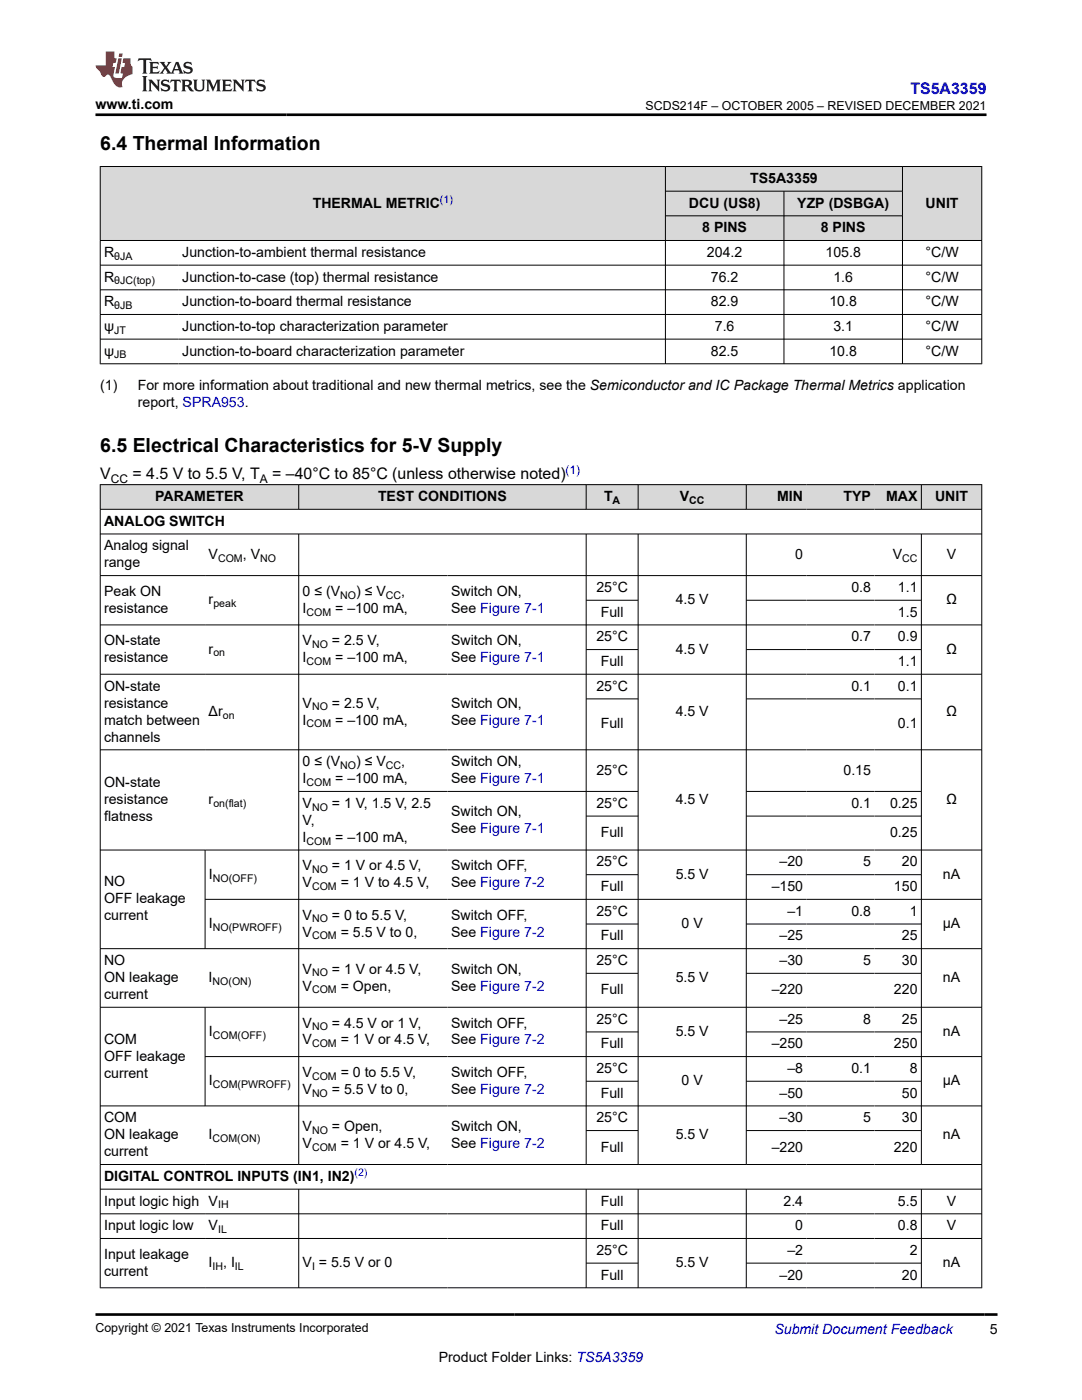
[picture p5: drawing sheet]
<svg xmlns="http://www.w3.org/2000/svg" width="216mm" height="279mm" viewBox="0 0 216 279" stroke-linecap="round" stroke-linejoin="round" font-family="sans-serif">
<defs><g id="words">
<g font-size="3.9">
<text x="20" y="29.9">6.4 Thermal Information</text>
<text x="20" y="90.2">6.5 Electrical Characteristics for 5-V Supply</text>
</g>
<text font-size="3.2" fill="#00f" x="181.7" y="18.7">TS5A3359</text>
<g font-size="3.2">
<text x="20" y="95.7">V</text>
<text x="26.4" y="95.7">= 4.5 V to 5.5 V, T</text>
<text x="54.3" y="95.7">= –40°C to 85°C (unless otherwise noted)</text>
</g>
<g font-size="2.8">
<text x="19" y="21.8">www.ti.com</text>
<text x="62.4" y="41.4">THERMAL METRIC</text>
<text x="137.5" y="41.4">DCU (US8)</text>
<text x="149.7" y="36.5">TS5A3359</text>
<text x="159.1" y="41.4">YZP (DSBGA)</text>
<text x="184.7" y="41.4">UNIT</text>
<text x="140.1" y="46.3">8 PINS</text>
<text x="163.8" y="46.3">8 PINS</text>
<text x="20.8" y="51.3">R</text>
<text x="36.4" y="51.3">Junction-to-ambient thermal resistance</text>
<text x="141.1" y="51.3">204.2</text>
<text x="164.7" y="51.3">105.8</text>
<text x="184.7" y="51.3">°C/W</text>
<text x="20.8" y="56.2">R</text>
<text x="36.4" y="56.2">Junction-to-case (top) thermal resistance</text>
<text x="141.9" y="56.2">76.2</text>
<text x="166.3" y="56.2">1.6</text>
<text x="184.7" y="56.2">°C/W</text>
<text x="20.8" y="61.1">R</text>
<text x="36.4" y="61.1">Junction-to-board thermal resistance</text>
<text x="141.9" y="61.1">82.9</text>
<text x="165.5" y="61.1">10.8</text>
<text x="184.7" y="61.1">°C/W</text>
<text x="20.8" y="66">ψ</text>
<text x="20.8" y="71">ψ</text>
<text x="36.4" y="66">Junction-to-top characterization parameter</text>
<text x="36.4" y="71">Junction-to-board characterization parameter</text>
<text x="141.9" y="71">82.5</text>
<text x="142.6" y="66">7.6</text>
<text x="165.5" y="71">10.8</text>
<text x="166.3" y="66">3.1</text>
<text x="184.7" y="66">°C/W</text>
<text x="184.7" y="71">°C/W</text>
<text x="20" y="77.8">(1)</text>
<text x="27.5" y="77.8">For more information about traditional and new thermal metrics, see the Semiconductor and IC Package Thermal Metrics application</text>
<text x="27.5" y="81.1">report, SPRA953.</text>
<text x="31" y="100">PARAMETER</text>
<text x="75.4" y="100">TEST CONDITIONS</text>
<text x="120.5" y="100">T</text>
<text x="135.7" y="100">V</text>
<text x="155.1" y="100">MIN</text>
<text x="168.3" y="100">TYP</text>
<text x="176.8" y="100">MAX</text>
<text x="186.6" y="100">UNIT</text>
<text x="20.8" y="104.9">ANALOG SWITCH</text>
<text x="20.8" y="109.8">Analog signal</text>
<text x="20.8" y="113.2">range</text>
<text x="41.6" y="111.5">V</text>
<text x="48.5" y="111.5">, V</text>
<text x="158.7" y="111.5">0</text>
<text x="178.1" y="111.5">V</text>
<text x="188.9" y="111.5">V</text>
<text x="20.8" y="118.9">Peak ON</text>
<text x="60.4" y="118.9">0 ≤ (V</text>
<text x="71.1" y="118.9">) ≤ V</text>
<text x="80.1" y="118.9">,</text>
<text x="90" y="118.9">Switch ON,</text>
<text x="119" y="118.1">25°C</text>
<text x="169.9" y="118.1">0.8</text>
<text x="179.2" y="118.1">1.1</text>
<text x="20.8" y="122.3">resistance</text>
<text x="41.6" y="120.6">r</text>
<text x="60.4" y="122.3">I</text>
<text x="66.9" y="122.3">= –100 mA,</text>
<text x="90" y="122.3">See Figure 7-1</text>
<text x="119.9" y="123.1">Full</text>
<text x="134.8" y="120.6">4.5 V</text>
<text x="179.2" y="123.1">1.5</text>
<text x="188.8" y="120.6">Ω</text>
<text x="20.8" y="128.8">ON-state</text>
<text x="41.6" y="130.5">r</text>
<text x="60.4" y="128.8">V</text>
<text x="66.2" y="128.8">= 2.5 V,</text>
<text x="90" y="128.8">Switch ON,</text>
<text x="119" y="128">25°C</text>
<text x="134.8" y="130.5">4.5 V</text>
<text x="169.9" y="128">0.7</text>
<text x="179.2" y="128">0.9</text>
<text x="188.8" y="130.5">Ω</text>
<text x="20.8" y="132.1">resistance</text>
<text x="20.8" y="137.8">ON-state</text>
<text x="60.4" y="132.1">I</text>
<text x="66.9" y="132.1">= –100 mA,</text>
<text x="90" y="132.1">See Figure 7-1</text>
<text x="119" y="137.8">25°C</text>
<text x="119.9" y="132.9">Full</text>
<text x="169.9" y="137.8">0.1</text>
<text x="179.2" y="132.9">1.1</text>
<text x="179.2" y="137.8">0.1</text>
<text x="20.8" y="141.2">resistance</text>
<text x="41.6" y="142.9">Δr</text>
<text x="60.4" y="141.2">V</text>
<text x="66.2" y="141.2">= 2.5 V,</text>
<text x="90" y="141.2">Switch ON,</text>
<text x="134.8" y="142.9">4.5 V</text>
<text x="188.8" y="142.9">Ω</text>
<text x="20.8" y="144.6">match between</text>
<text x="20.8" y="148">channels</text>
<text x="60.4" y="144.6">I</text>
<text x="66.9" y="144.6">= –100 mA,</text>
<text x="90" y="144.6">See Figure 7-1</text>
<text x="119.9" y="145.4">Full</text>
<text x="179.2" y="145.4">0.1</text>
<text x="60.4" y="152.9">0 ≤ (V</text>
<text x="71.1" y="152.9">) ≤ V</text>
<text x="80.1" y="152.9">,</text>
<text x="90" y="152.9">Switch ON,</text>
<text x="119" y="154.6">25°C</text>
<text x="168.3" y="154.6">0.15</text>
<text x="20.8" y="157.1">ON-state</text>
<text x="20.8" y="160.5">resistance</text>
<text x="41.6" y="160.5">r</text>
<text x="60.4" y="156.3">I</text>
<text x="60.4" y="161.2">V</text>
<text x="66.2" y="161.2">= 1 V, 1.5 V, 2.5</text>
<text x="66.9" y="156.3">= –100 mA,</text>
<text x="90" y="156.3">See Figure 7-1</text>
<text x="119" y="161.2">25°C</text>
<text x="134.8" y="160.5">4.5 V</text>
<text x="169.9" y="161.2">0.1</text>
<text x="177.6" y="161.2">0.25</text>
<text x="188.8" y="160.5">Ω</text>
<text x="20.8" y="163.8">flatness</text>
<text x="60.4" y="164.6">V,</text>
<text x="60.4" y="168">I</text>
<text x="66.9" y="168">= –100 mA,</text>
<text x="90" y="162.9">Switch ON,</text>
<text x="90" y="166.3">See Figure 7-1</text>
<text x="119.9" y="167.1">Full</text>
<text x="177.6" y="167.1">0.25</text>
<text x="60.4" y="173.7">V</text>
<text x="66.2" y="173.7">= 1 V or 4.5 V,</text>
<text x="90" y="173.7">Switch OFF,</text>
<text x="119" y="172.9">25°C</text>
<text x="155.5" y="172.9">–20</text>
<text x="172.2" y="172.9">5</text>
<text x="179.9" y="172.9">20</text>
<text x="20.8" y="176.9">NO</text>
<text x="41.7" y="175.4">I</text>
<text x="60.4" y="177.1">V</text>
<text x="68" y="177.1">= 1 V to 4.5 V,</text>
<text x="90" y="177.1">See Figure 7-2</text>
<text x="119.9" y="177.8">Full</text>
<text x="134.8" y="175.4">5.5 V</text>
<text x="154" y="177.8">–150</text>
<text x="178.4" y="177.8">150</text>
<text x="188.1" y="175.4">nA</text>
<text x="20.8" y="180.3">OFF leakage</text>
<text x="20.8" y="183.7">current</text>
<text x="41.7" y="185.2">I</text>
<text x="60.4" y="183.5">V</text>
<text x="66.2" y="183.5">= 0 to 5.5 V,</text>
<text x="90" y="183.5">Switch OFF,</text>
<text x="119" y="182.8">25°C</text>
<text x="136" y="185.2">0 V</text>
<text x="157.1" y="182.8">–1</text>
<text x="169.9" y="182.8">0.8</text>
<text x="181.5" y="182.8">1</text>
<text x="188.1" y="185.2">μA</text>
<text x="60.4" y="186.9">V</text>
<text x="68" y="186.9">= 5.5 V to 0,</text>
<text x="90" y="186.9">See Figure 7-2</text>
<text x="119.9" y="187.7">Full</text>
<text x="155.5" y="187.7">–25</text>
<text x="179.9" y="187.7">25</text>
<text x="20.8" y="192.6">NO</text>
<text x="20.8" y="196">ON leakage</text>
<text x="41.6" y="196">I</text>
<text x="60.4" y="194.3">V</text>
<text x="60.4" y="197.7">V</text>
<text x="66.2" y="194.3">= 1 V or 4.5 V,</text>
<text x="68" y="197.7">= Open,</text>
<text x="90" y="194.3">Switch ON,</text>
<text x="90" y="197.7">See Figure 7-2</text>
<text x="119" y="192.6">25°C</text>
<text x="134.8" y="196">5.5 V</text>
<text x="155.5" y="192.6">–30</text>
<text x="172.2" y="192.6">5</text>
<text x="179.9" y="192.6">30</text>
<text x="188.1" y="196">nA</text>
<text x="20.8" y="199.4">current</text>
<text x="119.9" y="198.4">Full</text>
<text x="154" y="198.4">–220</text>
<text x="178.4" y="198.4">220</text>
<text x="20.8" y="208.3">COM</text>
<text x="41.7" y="206.8">I</text>
<text x="60.4" y="205.1">V</text>
<text x="60.4" y="208.4">V</text>
<text x="66.2" y="205.1">= 4.5 V or 1 V,</text>
<text x="68" y="208.4">= 1 V or 4.5 V,</text>
<text x="90" y="205.1">Switch OFF,</text>
<text x="90" y="208.4">See Figure 7-2</text>
<text x="119" y="204.3">25°C</text>
<text x="119.9" y="209.2">Full</text>
<text x="134.8" y="206.8">5.5 V</text>
<text x="154" y="209.2">–250</text>
<text x="155.5" y="204.3">–25</text>
<text x="172.2" y="204.3">8</text>
<text x="178.4" y="209.2">250</text>
<text x="179.9" y="204.3">25</text>
<text x="188.1" y="206.8">nA</text>
<text x="20.8" y="211.7">OFF leakage</text>
<text x="20.8" y="215.1">current</text>
<text x="60.4" y="214.9">V</text>
<text x="68" y="214.9">= 0 to 5.5 V,</text>
<text x="90" y="214.9">Switch OFF,</text>
<text x="119" y="214.1">25°C</text>
<text x="157.1" y="214.1">–8</text>
<text x="169.9" y="214.1">0.1</text>
<text x="181.5" y="214.1">8</text>
<text x="41.7" y="216.6">I</text>
<text x="60.4" y="218.3">V</text>
<text x="66.2" y="218.3">= 5.5 V to 0,</text>
<text x="90" y="218.3">See Figure 7-2</text>
<text x="119.9" y="219.1">Full</text>
<text x="136" y="216.6">0 V</text>
<text x="155.5" y="219.1">–50</text>
<text x="179.9" y="219.1">50</text>
<text x="188.1" y="216.6">μA</text>
<text x="20.8" y="224">COM</text>
<text x="20.8" y="227.4">ON leakage</text>
<text x="41.6" y="227.4">I</text>
<text x="60.4" y="225.7">V</text>
<text x="66.2" y="225.7">= Open,</text>
<text x="90" y="225.7">Switch ON,</text>
<text x="119" y="224">25°C</text>
<text x="134.8" y="227.4">5.5 V</text>
<text x="155.5" y="224">–30</text>
<text x="172.2" y="224">5</text>
<text x="179.9" y="224">30</text>
<text x="188.1" y="227.4">nA</text>
<text x="20.8" y="230.8">current</text>
<text x="60.4" y="229.1">V</text>
<text x="68" y="229.1">= 1 V or 4.5 V,</text>
<text x="90" y="229.1">See Figure 7-2</text>
<text x="119.9" y="229.8">Full</text>
<text x="154" y="229.8">–220</text>
<text x="178.4" y="229.8">220</text>
<text x="20.8" y="235.7">DIGITAL CONTROL INPUTS (IN1, IN2)</text>
<text x="20.8" y="240.6">Input logic high V</text>
<text x="20.8" y="245.5">Input logic low</text>
<text x="41.6" y="245.5">V</text>
<text x="119.9" y="240.6">Full</text>
<text x="119.9" y="245.5">Full</text>
<text x="156.3" y="240.6">2.4</text>
<text x="158.7" y="245.5">0</text>
<text x="179.2" y="240.6">5.5</text>
<text x="179.2" y="245.5">0.8</text>
<text x="188.9" y="240.6">V</text>
<text x="188.9" y="245.5">V</text>
<text x="20.8" y="251.2">Input leakage</text>
<text x="119" y="250.4">25°C</text>
<text x="157.1" y="250.4">–2</text>
<text x="181.5" y="250.4">2</text>
<text x="20.8" y="254.6">current</text>
<text x="41.6" y="252.9">I</text>
<text x="44.5" y="252.9">, I</text>
<text x="60.4" y="252.9">V = 5.5 V or 0</text>
<text x="119.9" y="255.4">Full</text>
<text x="134.8" y="252.9">5.5 V</text>
<text x="155.5" y="255.4">–20</text>
<text x="179.9" y="255.4">20</text>
<text x="188.1" y="252.9">nA</text>
<text x="197.5" y="266.1">5</text>
<text x="87.6" y="271.7">Product Folder Links: TS5A3359</text>
</g>
<text font-size="2.8" fill="#00f" x="154.5" y="266.2">Submit Document Feedback</text>
<g font-size="2.5">
<text x="128.8" y="21.9">SCDS214F – OCTOBER 2005 – REVISED DECEMBER 2021</text>
<text x="19" y="265.9">Copyright © 2021 Texas Instruments Incorporated</text>
</g>
<text font-size="2.4" fill="#00f" x="112.9" y="94.6">(1)</text>
<g font-size="2.4">
<text x="22.1" y="96.3">CC</text>
<text x="51.8" y="96.3">A</text>
</g>
<g font-size="2.1" fill="#00f">
<text x="87.8" y="40.5">(1)</text>
<text x="70.7" y="234.7">(2)</text>
</g>
<g font-size="2.1">
<text x="22.8" y="51.8">θJA</text>
<text x="22.8" y="56.8">θJC(top)</text>
<text x="22.8" y="61.7">θJB</text>
<text x="22.8" y="66.6">JT</text>
<text x="22.8" y="71.5">JB</text>
<text x="122.2" y="100.6">A</text>
<text x="137.5" y="100.6">CC</text>
<text x="43.5" y="112.1">COM</text>
<text x="51.9" y="112.1">NO</text>
<text x="180" y="112.1">CC</text>
<text x="67.9" y="119.5">NO</text>
<text x="77" y="119.5">CC</text>
<text x="42.6" y="121.2">peak</text>
<text x="61.2" y="122.9">COM</text>
<text x="42.6" y="131">on</text>
<text x="62.3" y="129.3">NO</text>
<text x="61.2" y="132.7">COM</text>
<text x="44.5" y="143.5">on</text>
<text x="62.3" y="141.8">NO</text>
<text x="61.2" y="145.2">COM</text>
<text x="67.9" y="153.5">NO</text>
<text x="77" y="153.5">CC</text>
<text x="42.6" y="161">on(flat)</text>
<text x="61.2" y="156.9">COM</text>
<text x="62.3" y="161.8">NO</text>
<text x="61.2" y="168.6">COM</text>
<text x="42.5" y="175.9">NO(OFF)</text>
<text x="62.3" y="174.2">NO</text>
<text x="62.3" y="177.6">COM</text>
<text x="42.5" y="185.8">NO(PWROFF)</text>
<text x="62.3" y="184.1">NO</text>
<text x="62.3" y="187.5">COM</text>
<text x="42.4" y="196.6">NO(ON)</text>
<text x="62.3" y="194.9">NO</text>
<text x="62.3" y="198.2">COM</text>
<text x="42.5" y="207.3">COM(OFF)</text>
<text x="62.3" y="205.6">NO</text>
<text x="62.3" y="209">COM</text>
<text x="62.3" y="215.5">COM</text>
<text x="42.5" y="217.2">COM(PWROFF)</text>
<text x="62.3" y="218.9">NO</text>
<text x="42.4" y="227.9">COM(ON)</text>
<text x="62.3" y="226.2">NO</text>
<text x="62.3" y="229.6">COM</text>
<text x="43.5" y="241.2">IH</text>
<text x="43.5" y="246.1">IL</text>
<text x="42.4" y="253.5">IH</text>
<text x="46.9" y="253.5">IL</text>
<text x="62.3" y="253.5">I</text>
</g>
</g></defs>
<g fill="#d8d8d8">
<path d="M20 33.2h175.9v5h-175.9z" fill-rule="evenodd"/>
<path d="M20.1 33.3h112.6v14.6h-112.6z" fill-rule="evenodd"/>
<path d="M132.8 33.3h47.2v4.8h-47.2z" fill-rule="evenodd"/>
<path d="M180.1 33.3h15.7v14.6h-15.7z" fill-rule="evenodd"/>
<path d="M132.8 38.2h23.6v4.8h-23.6z" fill-rule="evenodd"/>
<path d="M156.5 38.2h23.5v4.8h-23.5z" fill-rule="evenodd"/>
<path d="M132.8 43.1h23.6v4.8h-23.6z" fill-rule="evenodd"/>
<path d="M156.5 43.1h23.5v4.8h-23.5z" fill-rule="evenodd"/>
</g>
<g fill="none" stroke="#000" stroke-width=".2">
<path d="M19.9 33.2h176.1M20 33.2v39.5M132.8 33.2v39.5M132.8 38.2h47.3M156.4 38.2v34.5M180.1 33.2v39.5M195.9 33.2v39.5M19.9 48h176.1M19.9 52.9h176.1M19.9 57.8h176.1M132.8 43.1h47.3M19.9 62.8h176.1"/>
<path d="M19.9 67.7h176.1M19.9 72.6h176.1"/>
</g>
<g fill="#d8d8d8">
<path d="M20 96.7h175.9v4.9h-175.9z" fill-rule="evenodd"/>
<path d="M20.1 96.8h39.4v4.8h-39.4z" fill-rule="evenodd"/>
<path d="M59.7 96.8h57.2v4.8h-57.2z" fill-rule="evenodd"/>
<path d="M117 96.8h10.3v4.8h-10.3z" fill-rule="evenodd"/>
<path d="M127.4 96.8h21.5v4.8h-21.5z" fill-rule="evenodd"/>
<path d="M149 96.8h12v4.8h-12z" fill-rule="evenodd"/>
<path d="M161 96.8h13.5v4.8h-13.5z" fill-rule="evenodd"/>
<path d="M174.5 96.8h9.3v4.8h-9.3z" fill-rule="evenodd"/>
<path d="M183.9 96.8h11.9v4.8h-11.9z" fill-rule="evenodd"/>
</g>
<g fill="none" stroke="#000" stroke-width=".2">
<path d="M19.9 96.7h176.1M20 96.7v160.4M59.6 96.7v5M117 96.7v5M127.3 96.7v5M148.9 96.7v5M183.8 96.7v5M195.9 96.7v160.4M19.9 101.6h176.1M19.9 106.6h176.1M19.9 114.9h176.1M59.6 106.6v125.9"/>
<path d="M117 106.6v125.9M117 119.8h10.4M127.3 106.6v125.9M148.9 106.6v125.9M148.9 119.8h35M183.8 106.6v125.9M19.9 124.7h176.1M19.9 134.6h176.1M117 129.6h10.4M117 139.5h10.4M148.9 129.6h35M148.9 139.5h35"/>
<path d="M19.9 149.6h176.1M59.6 157.9h67.8M148.9 157.9h35M19.9 169.6h176.1M40.9 169.6v19.8M40.9 179.5h155.1M117 162.9h10.4M117 174.6h10.4M148.9 162.9h35M148.9 174.6h35M117 184.4h10.4M117 194.2h10.4"/>
<path d="M148.9 184.4h35M148.9 194.2h35M196 189.3h-176.1M19.9 201h176.1M40.9 201v19.8M40.9 210.9h155.1M117 205.9h10.4M117 215.8h10.4M148.9 205.9h35M148.9 215.8h35M19.9 232.4h176.1M19.9 237.3h176.1"/>
<path d="M59.6 237.3v19.8M117 237.3v19.8M117 225.6h10.4M127.3 237.3v19.8M148.9 237.3v19.8M148.9 225.6h35M183.8 237.3v19.8M196 220.7h-176.1M19.9 242.2h176.1M19.9 247.2h176.1M19.9 257h176.1M117 252.1h10.4"/>
<path d="M148.9 252.1h35"/>
</g>
<path d="M27.7 11.6l-.2 .6 .5-.2h.6v.1v2.2l-.2 .4h1l-.2-.4v-2.2v-.1h.5l.5 .2-.1-.6zM29.8 12.4l.2 .3v1.6l-.2 .4h1.9l.1-.6a1.08 1.08 0 0 1-1.3 .2v-.7h.6l.4 .2v-.7l-.4 .2h-.6v-.5l.2-.2a1 1 0 0 1 1 .3l-.1-.5zM31.8 12.4l1 1.1-1 1.2h.9l-.2-.2 .4-.8 .5 .8-.2 .2h1.6l-.2-.2 .1-.5h1l.1 .5-.1 .2h.9l-.2-.4-.8-1.9h-.5l-1 2.1-.8-1.1 .9-1h-.8l.2 .2-.5 .6-.3-.6 .1-.2zM35.2 12.8l.4 1h-.8zM36.8 12.5a.65 .65 0 0 0-.2 .7 .65 .65 0 0 0 .6 .5l.7 .1 .1 .3a.79 .79 0 0 1-.7 .4 .79 .79 0 0 1-.7-.5l.1 .7 .2-.1a.93 .93 0 0 0 1.1 0 .93 .93 0 0 0 .4-.9 1.46 1.46 0 0 0-1.2-.6l-.1-.3a1.09 1.09 0 0 1 1.2 .2l-.2-.6-.1 .1-.6-.2zM28.4 15.2l.2 .4v2.2l-.2 .4h1l-.2-.4v-2.2l.2-.4zM29.6 15.9l.2 .4v1.5l-.2 .4h.8l-.3-.4v-1.3l1.7 1.8v-2l.2-.4h-.8l.2 .2 .1 1.1-1.2-1.3zM32.3 16a.65 .65 0 0 0-.2 .8 .65 .65 0 0 0 .7 .4l.6 .2 .1 .2a.79 .79 0 0 1-.7 .4 .79 .79 0 0 1-.7-.5l.1 .7 .2-.1a.93 .93 0 0 0 1.1 .1 .93 .93 0 0 0 .4-1 1.46 1.46 0 0 0-1.2-.5l-.1-.4a1.09 1.09 0 0 1 1.2 .2l-.2-.6-.1 .1-.6-.1zM34.1 15.9l-.1 .6a.63 .63 0 0 1 .7-.3l.1 1.6-.3 .4h1l-.2-.4v-1.6a.66 .66 0 0 1 .8 .3l-.1-.6zM36.2 15.9l.2 .4v1.5l-.2 .4h.9l-.2-.2v-.7h.5l.1 .2a.79 .79 0 0 0 1.2 .6l-1-.9a.61 .61 0 0 0 .6-.6 .61 .61 0 0 0-.5-.7zM36.9 16.2h.2a.47 .47 0 0 1 .5 .1 .47 .47 0 0 1 .1 .5l-.2 .1-.6 .1zM38.5 15.9l.2 .2a2.27 2.27 0 0 0 .4 2 1.04 1.04 0 0 0 1.7-.7v-1.3l.2-.2h-.8l.2 .4v1.1a.6 .6 0 0 1-.6 .6 .6 .6 0 0 1-.6-.6v-1.1l.3-.4zM41.1 15.9l.2 .4v1.5l-.2 .4h.7l-.2-.4v-1.4l.9 1.9 .8-1.9v1.4l-.2 .4h1l-.3-.4v-1.5l.3-.4h-.8l-.7 1.5-.7-1.5zM44.3 15.9l.2 .4v1.5l-.2 .4h1.9l.1-.6a1.09 1.09 0 0 1-1.3 .2v-.7h.6l.4 .2v-.6l-.4 .2h-.6v-.6l.2-.1a1.01 1.01 0 0 1 1 .3l-.1-.6zM46.4 15.9l.3 .4v1.5l-.3 .4h.8l-.2-.4v-1.3l1.6 1.8v-2l.2-.4h-.7l.2 .2v1.1l-1.2-1.3zM49 15.9l-.1 .6a.63 .63 0 0 1 .8-.3v1.6l-.3 .4h1l-.2-.4v-1.6a.66 .66 0 0 1 .8 .3l-.1-.6zM51.4 16a.65 .65 0 0 0-.2 .8 .65 .65 0 0 0 .6 .4l.6 .2 .2 .2a.79 .79 0 0 1-.8 .4 .79 .79 0 0 1-.6-.5l.1 .7 .2-.1a.93 .93 0 0 0 1 .1 .93 .93 0 0 0 .5-1 1.46 1.46 0 0 0-1.3-.5l-.1-.4a1.09 1.09 0 0 1 1.3 .2l-.2-.6-.2 .1-.5-.1z" fill="#231f20"/>
<path d="M21.1 10.3v2.7h-2.1l.1 .4 .9 1a.95 .95 0 0 0 .9 .9 .59 .59 0 0 1 .6-.4 .59 .59 0 0 1 .5 .3l.4 .8a1.59 1.59 0 0 0 2.1 1.4 1.61 1.61 0 0 1 1-2.3l1-.3-.1-1.5a1.59 1.59 0 0 1-.4-1.7h-1.4l-.2 .9h.5l-.1 .9h-.5l-.2 .9v.3l.4 .1-.2 .9h-.6a.73 .73 0 0 1-1.1-.7l.3-1.5h-.5l.2-.9h.5l.2-.9h-.5v-1.3zM23.6 11.6l-.6 3.1h.7l.6-3.1zM23.8 10.7l-.1 .6h.7l.1-.6z" fill="#ed1c24"/>
<path d="M19 22.9h177.8M19.1 262.3h179.9" fill="none" stroke="#000" stroke-width=".53"/>
<use href="#words"/>
</svg>
